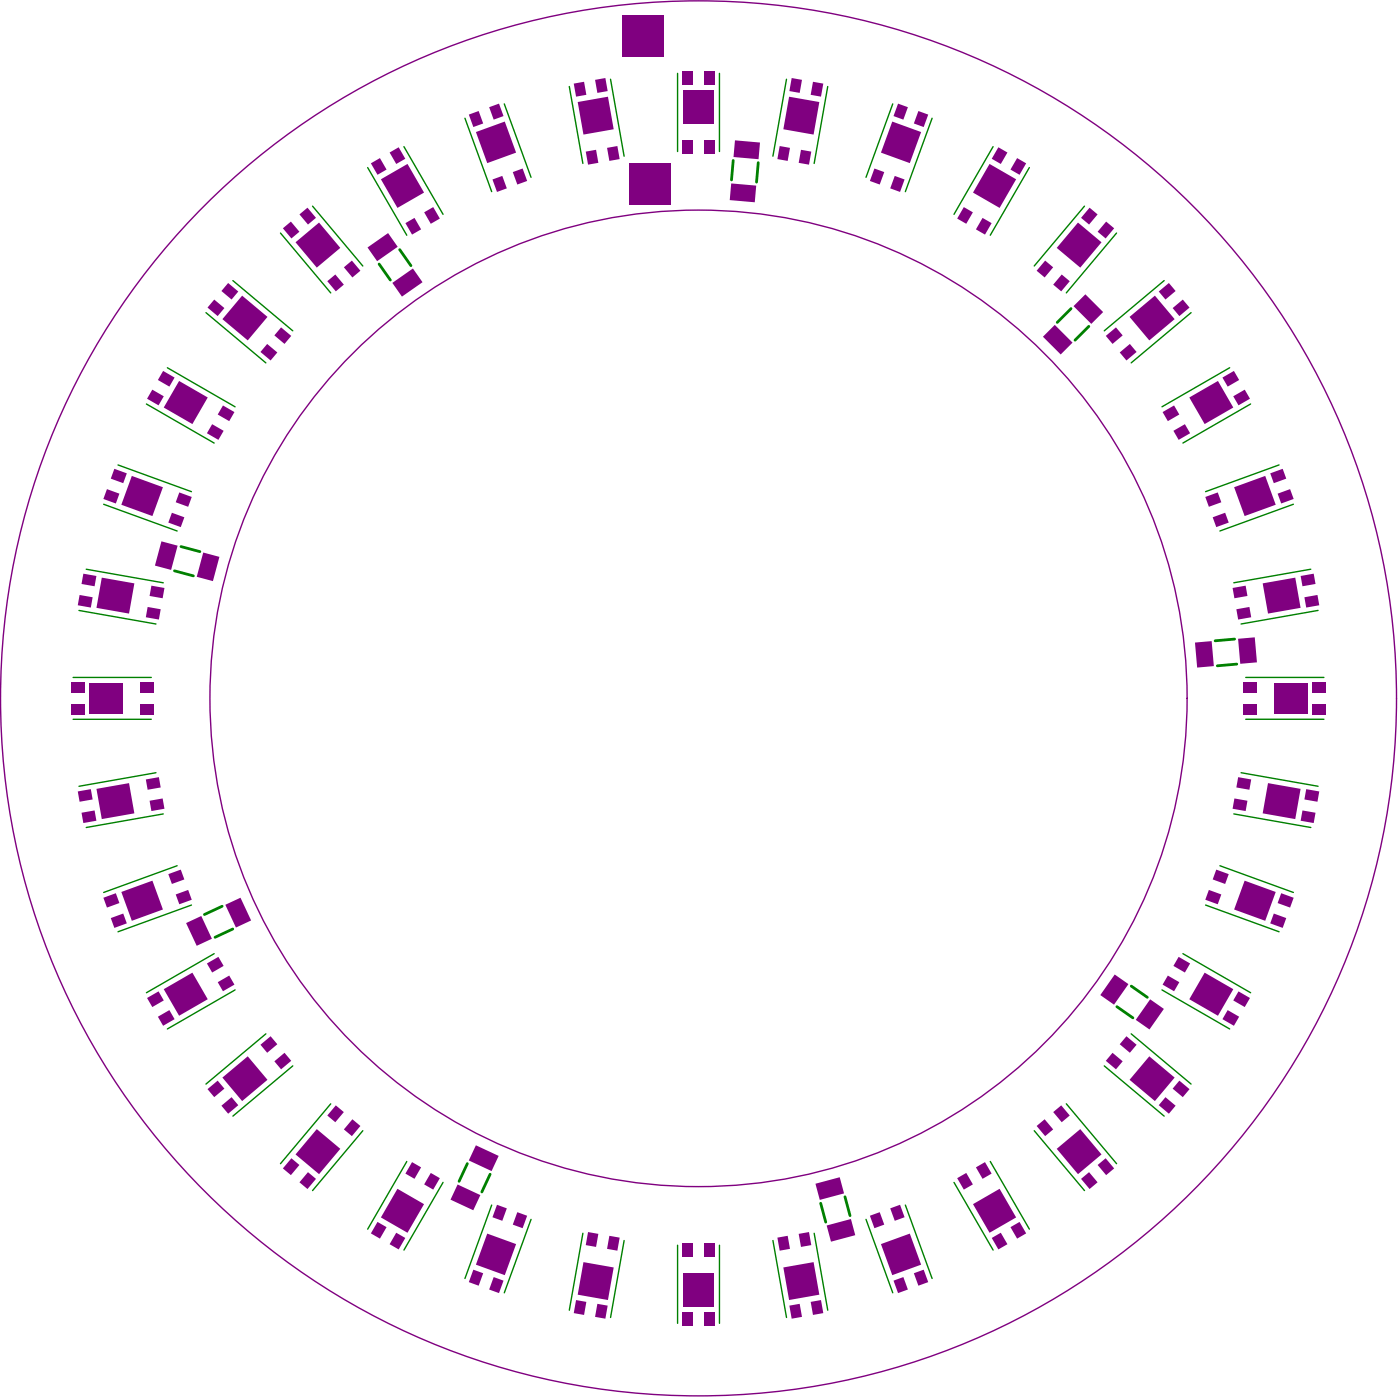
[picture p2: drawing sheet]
<svg xmlns="http://www.w3.org/2000/svg" width="334mm" height="333mm" viewBox="0 0 334 333" stroke-linecap="round" stroke-linejoin="round" font-family="sans-serif">
<g fill="none" stroke="#800080" stroke-width=".33">
<path d="M48.9 48.9a166.3 166.3 0 0 1 252.5 20.1 166.3 166.3 0 0 1-60.3 246.1 166.3 166.3 0 0 1-209.4-51.3 166.3 166.3 0 0 1 17.2-214.9z"/>
<circle cx="166.6" cy="166.4" r="116.4"/>
</g>
<g fill="#800080">
<path d="M35.1 237.8l2.7-1.6 1.2 2.2-2.7 1.6z" fill-rule="evenodd"/>
<path d="M35.7 190.8l3.1-.5 .4 2.4-3.1 .6z" fill-rule="evenodd"/>
<path d="M35.2 144.6l3.1 .6-.4 2.4-3.1-.5z" fill-rule="evenodd"/>
<path d="M50.6 101.1l2.7 1.6-1.2 2.1-2.8-1.6z" fill-rule="evenodd"/>
<path d="M63.7 82l2.4 2-1.6 1.9-2.4-2z" fill-rule="evenodd"/>
<path d="M82 63.7l1.9-1.6 2 2.4-1.9 1.6z" fill-rule="evenodd"/>
<path d="M90 291.2l2.1 1.2-1.5 2.8-2.2-1.3z" fill-rule="evenodd"/>
<path d="M98.2 276.9l2.2 1.3-1.6 2.7-2.2-1.2z" fill-rule="evenodd"/>
<path d="M117.7 304.3l2.3 .9-1.1 2.9-2.3-.8z" fill-rule="evenodd"/>
<path d="M117.4 42.8l2.3-.9 1.1 3-2.3 .8z" fill-rule="evenodd"/>
<path d="M122.2 41l2.4-.8 1.1 2.9-2.4 .9z" fill-rule="evenodd"/>
<path d="M142.4 310.7l2.5 .4-.6 3.1-2.5-.4z" fill-rule="evenodd"/>
<path d="M144.7 35.2l2.5-.4 .5 3.1-2.4 .4z" fill-rule="evenodd"/>
<path d="M162.7 312.7h2.5v3.1h-2.5z" fill-rule="evenodd"/>
<path d="M162.7 33.4h2.5v3.2h-2.5z" fill-rule="evenodd"/>
<path d="M185.9 34.8l2.4 .4-.5 3.1-2.5-.4z" fill-rule="evenodd"/>
<path d="M190.9 35.7l2.5 .4-.6 3.1-2.4-.4z" fill-rule="evenodd"/>
<path d="M213.3 41.9l2.3 .9-1 2.9-2.4-.8z" fill-rule="evenodd"/>
<path d="M251.1 265l1.9-1.6 2 2.4-1.9 1.6z" fill-rule="evenodd"/>
<path d="M265.2 250.9l2.4 2-1.6 1.9-2.4-2z" fill-rule="evenodd"/>
<path d="M291.4 90l2.7-1.6 1.3 2.2-2.7 1.5z" fill-rule="evenodd"/>
<path d="M304.6 117.6l2.9-1 .9 2.3-3 1.1z" fill-rule="evenodd"/>
<path d="M312.9 162.6h3.2v2.5h-3.2z" fill-rule="evenodd"/>
<path d="M310.9 142.3l3.2-.5 .4 2.4-3.1 .6z" fill-rule="evenodd"/>
<path d="M34.8 185.7l3.1-.5 .4 2.4-3.1 .6z" fill-rule="evenodd"/>
<path d="M36.1 139.6l3.1 .5-.4 2.5-3.1-.6z" fill-rule="evenodd"/>
<path d="M36.3 92.9l2.7 1.5-1.2 2.2-2.7-1.6z" fill-rule="evenodd"/>
<path d="M41.9 213.1l3-1 .8 2.3-3 1.1z" fill-rule="evenodd"/>
<path d="M42.7 117.3l3 1.1-.8 2.4-3-1.1z" fill-rule="evenodd"/>
<path d="M49.3 229.6l2.8-1.6 1.2 2.2-2.7 1.6z" fill-rule="evenodd"/>
<path d="M62.1 249l2.4-2.1 1.6 1.9-2.4 2.1z" fill-rule="evenodd"/>
<path d="M69.5 276l1.9 1.6-2.1 2.4-1.9-1.6z" fill-rule="evenodd"/>
<path d="M67.4 54.4l1.9-1.6 2.1 2.4-1.9 1.6z" fill-rule="evenodd"/>
<path d="M84 266.7l1.9 1.6-2 2.4-1.9-1.6z" fill-rule="evenodd"/>
<path d="M88.4 38.9l2.2-1.2 1.5 2.7-2.1 1.3z" fill-rule="evenodd"/>
<path d="M96.6 53.2l2.2-1.3 1.6 2.8-2.2 1.2z" fill-rule="evenodd"/>
<path d="M118.5 287.1l2.3 .8-1.1 3-2.3-.8z" fill-rule="evenodd"/>
<path d="M116.6 25.5l2.3-.8 1.1 3-2.3 .8z" fill-rule="evenodd"/>
<path d="M123.3 288.9l2.4 .8-1.1 3-2.4-.9z" fill-rule="evenodd"/>
<path d="M136.8 19.9l2.4-.4 .6 3.1-2.5 .4z" fill-rule="evenodd"/>
<path d="M145.3 294.5l2.4 .4-.5 3.1-2.5-.4z" fill-rule="evenodd"/>
<path d="M141.8 19l2.5-.4 .6 3.1-2.5 .4z" fill-rule="evenodd"/>
<path d="M162.7 296.2h2.5v3.2h-2.5z" fill-rule="evenodd"/>
<path d="M162.7 17h2.5v3.1h-2.5z" fill-rule="evenodd"/>
<path d="M185.3 294.9l2.5-.4 .5 3.1-2.4 .4z" fill-rule="evenodd"/>
<path d="M190.4 294l2.4-.4 .6 3.1-2.5 .4z" fill-rule="evenodd"/>
<path d="M212.2 287.9l2.4-.8 1 3-2.3 .8z" fill-rule="evenodd"/>
<path d="M217.8 303.4l2.4-.8 1.1 2.9-2.4 .9z" fill-rule="evenodd"/>
<path d="M218.9 26.5l2.4 .8-1.1 3-2.4-.9z" fill-rule="evenodd"/>
<path d="M253.1 65.4l1.9 1.6-2 2.4-1.9-1.6z" fill-rule="evenodd"/>
<path d="M257.7 280.9l1.9-1.6 2 2.4-1.9 1.6z" fill-rule="evenodd"/>
<path d="M259.7 49.5l1.9 1.6-2 2.4-1.9-1.6z" fill-rule="evenodd"/>
<path d="M263.6 80l2.4-2 1.6 1.9-2.4 2.1z" fill-rule="evenodd"/>
<path d="M284.9 153.1l3.9-.3 .6 5.9-4 .4z" fill-rule="evenodd"/>
<path d="M292.7 240.7l2.7 1.6-1.3 2.1-2.7-1.5z" fill-rule="evenodd"/>
<path d="M305.4 212.9l3 1-.9 2.4-2.9-1.1z" fill-rule="evenodd"/>
<path d="M311.4 188.1l3.1 .5-.4 2.5-3.2-.6z" fill-rule="evenodd"/>
<path d="M312.9 167.7h3.2v2.5h-3.2z" fill-rule="evenodd"/>
<path d="M137.3 309.8l2.5 .4-.6 3.1-2.4-.4z" fill-rule="evenodd"/>
<path d="M278.4 232.5l2.7 1.6-1.2 2.1-2.8-1.6z" fill-rule="evenodd"/>
<path d="M277.1 98.2l2.8-1.6 1.2 2.2-2.7 1.6z" fill-rule="evenodd"/>
<path d="M16.9 162.6h3.2v2.5h-3.2z" fill-rule="evenodd"/>
<path d="M19 141.8l3.1 .5-.4 2.5-3.2-.6z" fill-rule="evenodd"/>
<path d="M19.9 136.7l3.1 .6-.5 2.4-3.1-.5z" fill-rule="evenodd"/>
<path d="M26.4 218.8l3-1.1 .8 2.3-2.9 1.1z" fill-rule="evenodd"/>
<path d="M33.4 162.6h3.2v2.5h-3.2z" fill-rule="evenodd"/>
<path d="M41 122.2l2.9 1.1-.8 2.3-3-1.1z" fill-rule="evenodd"/>
<path d="M25.5 116.6l3 1-.9 2.4-3-1.1z" fill-rule="evenodd"/>
<path d="M38.9 88.4l2.7 1.6-1.2 2.1-2.8-1.5z" fill-rule="evenodd"/>
<path d="M65.4 252.9l2.4-2 1.6 1.9-2.4 2z" fill-rule="evenodd"/>
<path d="M54.4 67.4l2.4 2.1-1.6 1.9-2.4-2.1z" fill-rule="evenodd"/>
<path d="M80.1 263.4l1.9 1.6-2.1 2.4-1.9-1.6z" fill-rule="evenodd"/>
<path d="M92.9 36.3l2.1-1.2 1.6 2.7-2.1 1.3z" fill-rule="evenodd"/>
<path d="M139.6 36.1l2.5-.4 .5 3.1-2.4 .4z" fill-rule="evenodd"/>
<path d="M167.8 312.7h2.5v3.1h-2.5z" fill-rule="evenodd"/>
<path d="M167.8 33.4h2.5v3.2h-2.5z" fill-rule="evenodd"/>
<path d="M175.2 33.4l6 .6-.4 3.9-5.9-.5z" fill-rule="evenodd"/>
<path d="M188.2 311.1l2.4-.4 .6 3.1-2.5 .4z" fill-rule="evenodd"/>
<path d="M197.1 292l5.7-1.5 1.1 3.8-5.8 1.6z" fill-rule="evenodd"/>
<path d="M208.4 40.2l2.4 .8-1.1 3-2.3-.9z" fill-rule="evenodd"/>
<path d="M213 305.2l2.3-.9 1.1 3-2.3 .8z" fill-rule="evenodd"/>
<path d="M232.6 278.2l2.2-1.3 1.6 2.8-2.2 1.2z" fill-rule="evenodd"/>
<path d="M240.9 292.4l2.1-1.2 1.6 2.7-2.1 1.3z" fill-rule="evenodd"/>
<path d="M249.1 62.1l2 1.6-2.1 2.4-1.9-1.6z" fill-rule="evenodd"/>
<path d="M281.1 257.5l2.5 2-1.6 1.9-2.5-2z" fill-rule="evenodd"/>
<path d="M289.1 123.3l2.9-1.1 .9 2.3-3 1.1z" fill-rule="evenodd"/>
<path d="M279.7 102.7l2.8-1.6 1.2 2.1-2.7 1.6z" fill-rule="evenodd"/>
<path d="M266.9 84l2.4-2 1.6 1.9-2.4 2z" fill-rule="evenodd"/>
<path d="M276.2 69.5l2.4-2.1 1.6 1.9-2.4 2.1z" fill-rule="evenodd"/>
<path d="M295.2 236.2l2.8 1.6-1.3 2.2-2.7-1.6z" fill-rule="evenodd"/>
<path d="M303.6 217.7l3 1.1-.8 2.3-3-1.1z" fill-rule="evenodd"/>
<path d="M296.5 162.6h3.1v2.5h-3.1z" fill-rule="evenodd"/>
<path d="M294.7 145.2l3.1-.6 .5 2.5-3.2 .5z" fill-rule="evenodd"/>
<path d="M310 137.3l3.2-.6 .4 2.5-3.1 .5z" fill-rule="evenodd"/>
<path d="M19.4 193.7l3.1-.6 .5 2.5-3.1 .5z" fill-rule="evenodd"/>
<path d="M18.5 188.6l3.2-.5 .4 2.4-3.1 .6z" fill-rule="evenodd"/>
<path d="M16.9 167.7h3.2v2.5h-3.2z" fill-rule="evenodd"/>
<path d="M37.6 242.3l2.8-1.6 1.2 2.2-2.7 1.5z" fill-rule="evenodd"/>
<path d="M28.9 212.6l7.4-2.7 2.5 6.8-7.4 2.7z" fill-rule="evenodd"/>
<path d="M24.6 213.9l3-1.1 .9 2.4-3 1.1z" fill-rule="evenodd"/>
<path d="M40.1 208.3l3-1.1 .8 2.4-2.9 1z" fill-rule="evenodd"/>
<path d="M33.4 167.7h3.2v2.5h-3.2z" fill-rule="evenodd"/>
<path d="M38.5 129l3.8 1-1.5 5.8-3.9-1z" fill-rule="evenodd"/>
<path d="M27.3 111.7l2.9 1.1-.8 2.3-3-1z" fill-rule="evenodd"/>
<path d="M31.4 113.4l7.4 2.7-2.5 6.9-7.4-2.7z" fill-rule="evenodd"/>
<path d="M73.4 279.3l1.9 1.6-2 2.4-1.9-1.6z" fill-rule="evenodd"/>
<path d="M52.8 263.5l2.4-2 1.6 1.9-2.4 2z" fill-rule="evenodd"/>
<path d="M53.7 215.6l3.6-1.7 2.6 5.4-3.7 1.7z" fill-rule="evenodd"/>
<path d="M67 78l2.4 2-1.6 2-2.4-2.1z" fill-rule="evenodd"/>
<path d="M57.7 70.4l6.1 5.1-4.7 5.6-6.1-5z" fill-rule="evenodd"/>
<path d="M71.4 51.1l1.9-1.6 2 2.4-1.9 1.6z" fill-rule="evenodd"/>
<path d="M94.5 293.8l2.1 1.2-1.6 2.7-2.1-1.2z" fill-rule="evenodd"/>
<path d="M87.6 59l4.9-3.5 2.3 3.3-4.9 3.4z" fill-rule="evenodd"/>
<path d="M78 67l1.9-1.6 2.1 2.4-1.9 1.6z" fill-rule="evenodd"/>
<path d="M112.8 302.6l2.4 .8-1.1 3-2.3-.9z" fill-rule="evenodd"/>
<path d="M116.1 294l6.9 2.5-2.7 7.4-6.9-2.5z" fill-rule="evenodd"/>
<path d="M113.4 272.9l5.5 2.5-1.7 3.7-5.4-2.6z" fill-rule="evenodd"/>
<path d="M111.8 27.3l2.3-.8 1.1 2.9-2.4 .9z" fill-rule="evenodd"/>
<path d="M113.4 31.5l6.9-2.5 2.7 7.4-6.9 2.5z" fill-rule="evenodd"/>
<path d="M140.2 293.6l2.4 .4-.5 3.1-2.5-.4z" fill-rule="evenodd"/>
<path d="M139.1 300.8l7.2 1.2-1.4 7.8-7.2-1.3z" fill-rule="evenodd"/>
<path d="M137.7 24.3l7.2-1.3 1.4 7.8-7.2 1.3z" fill-rule="evenodd"/>
<path d="M167.8 296.2h2.5v3.2h-2.5z" fill-rule="evenodd"/>
<path d="M162.9 303.5h7.3v7.9h-7.3z" fill-rule="evenodd"/>
<path d="M174.3 43.7l6 .5-.4 4-5.9-.5z" fill-rule="evenodd"/>
<path d="M167.8 17h2.5v3.1h-2.5z" fill-rule="evenodd"/>
<path d="M162.9 21.5h7.3v7.9h-7.3z" fill-rule="evenodd"/>
<path d="M186.7 302l7.2-1.2 1.4 7.7-7.2 1.3z" fill-rule="evenodd"/>
<path d="M207.4 289.7l2.3-.8 1.1 2.9-2.4 .9z" fill-rule="evenodd"/>
<path d="M194.4 282.1l5.8-1.6 1 3.9-5.8 1.5z" fill-rule="evenodd"/>
<path d="M188.7 18.6l2.5 .4-.6 3.1-2.4-.4z" fill-rule="evenodd"/>
<path d="M193.8 19.5l2.5 .4-.6 3.1-2.5-.4z" fill-rule="evenodd"/>
<path d="M188.1 23l7.2 1.3-1.4 7.8-7.2-1.3z" fill-rule="evenodd"/>
<path d="M228.2 280.7l2.1-1.2 1.6 2.7-2.1 1.3z" fill-rule="evenodd"/>
<path d="M234.2 51.9l2.2 1.3-1.6 2.7-2.2-1.2z" fill-rule="evenodd"/>
<path d="M229.8 49.3l2.1 1.3-1.6 2.7-2.1-1.2z" fill-rule="evenodd"/>
<path d="M214.1 24.7l2.3 .8-1.1 3-2.3-.8z" fill-rule="evenodd"/>
<path d="M247.1 268.3l1.9-1.6 2.1 2.4-2 1.6z" fill-rule="evenodd"/>
<path d="M261.6 277.6l2-1.6 2 2.4-1.9 1.6z" fill-rule="evenodd"/>
<path d="M251.9 273.8l5.6-4.7 5.1 6-5.6 4.7z" fill-rule="evenodd"/>
<path d="M248.6 80.2l2.8-2.8 4.3 4.2-2.9 2.9z" fill-rule="evenodd"/>
<path d="M263.7 52.8l1.9 1.6-2 2.4-2-1.6z" fill-rule="evenodd"/>
<path d="M257 53l5.6 4.7-5.1 6.1-5.6-4.7z" fill-rule="evenodd"/>
<path d="M242.5 37.7l2.1 1.2-1.6 2.8-2.1-1.3z" fill-rule="evenodd"/>
<path d="M277.8 261.5l2.4 2-1.6 1.9-2.4-2z" fill-rule="evenodd"/>
<path d="M274.2 238.1l3.2 2.3-3.4 4.9-3.3-2.3z" fill-rule="evenodd"/>
<path d="M268.5 246.9l2.4 2.1-1.6 1.9-2.4-2.1z" fill-rule="evenodd"/>
<path d="M281 228l2.7 1.6-1.2 2.2-2.8-1.6z" fill-rule="evenodd"/>
<path d="M288.2 212.1l2.9 1-.8 2.4-3-1.1z" fill-rule="evenodd"/>
<path d="M289.9 207.2l3 1.1-.9 2.3-2.9-1z" fill-rule="evenodd"/>
<path d="M287.3 118.4l3-1.1 .8 2.4-2.9 1.1z" fill-rule="evenodd"/>
<path d="M279.5 73.4l2.5-2 1.6 1.9-2.5 2z" fill-rule="evenodd"/>
<path d="M269.3 75.5l6-5.1 4.7 5.7-6 5z" fill-rule="evenodd"/>
<path d="M296.7 209.9l7.4 2.7-2.5 6.8-7.4-2.7z" fill-rule="evenodd"/>
<path d="M295.1 185.2l3.2 .5-.5 2.5-3.1-.6z" fill-rule="evenodd"/>
<path d="M310.5 193.1l3.1 .6-.4 2.4-3.2-.5z" fill-rule="evenodd"/>
<path d="M302.3 186.6l7.7 1.4-1.2 7.2-7.8-1.4z" fill-rule="evenodd"/>
<path d="M295.1 152.2l4-.3 .5 5.9-3.9 .4z" fill-rule="evenodd"/>
<path d="M296.5 167.7h3.1v2.5h-3.1z" fill-rule="evenodd"/>
<path d="M303.7 162.8h7.9v7.3h-7.9z" fill-rule="evenodd"/>
<path d="M301 139l7.8-1.4 1.2 7.2-7.7 1.4z" fill-rule="evenodd"/>
<path d="M302.8 112.8l3-1.1 .8 2.4-3 1z" fill-rule="evenodd"/>
<path d="M294.2 116.1l7.4-2.7 2.5 6.9-7.4 2.7z" fill-rule="evenodd"/>
<path d="M294 94.4l2.7-1.5 1.3 2.1-2.8 1.6z" fill-rule="evenodd"/>
<path d="M39 235.7l6.9-3.9 3.6 6.3-6.8 4z" fill-rule="evenodd"/>
<path d="M42.7 90.8l6.8 3.9-3.6 6.4-6.9-4z" fill-rule="evenodd"/>
<path d="M53 256.8l6.1-5.1 4.7 5.6-6.1 5.1z" fill-rule="evenodd"/>
<path d="M51.9 234.1l2.7-1.6 1.3 2.1-2.7 1.6z" fill-rule="evenodd"/>
<path d="M53.1 96.6l2.8 1.6-1.3 2.2-2.7-1.6z" fill-rule="evenodd"/>
<path d="M94.7 283.3l6.4 3.6-4 6.9-6.3-3.7z" fill-rule="evenodd"/>
<path d="M93.5 67.4l4.9-3.4 2.3 3.3-4.9 3.4z" fill-rule="evenodd"/>
<path d="M90.8 42.7l6.3-3.6 4 6.8-6.4 3.6z" fill-rule="evenodd"/>
<path d="M109.1 282.3l5.4 2.5-1.7 3.6-5.4-2.5z" fill-rule="evenodd"/>
<path d="M193.2 310.2l2.5-.4 .6 3.1-2.5 .4z" fill-rule="evenodd"/>
<path d="M255.9 73l2.8-2.9 4.3 4.3-2.9 2.8z" fill-rule="evenodd"/>
<path d="M274 251.7l6 5.1-4.7 5.6-6-5.1z" fill-rule="evenodd"/>
<path d="M49.5 259.5l2.4-2 1.6 1.9-2.4 2z" fill-rule="evenodd"/>
<path d="M238 35.1l2.1 1.2-1.5 2.8-2.2-1.3z" fill-rule="evenodd"/>
<path d="M294.3 190.3l3.1 .5-.5 2.5-3.1-.6z" fill-rule="evenodd"/>
<path d="M44.4 220l3.6-1.7 2.5 5.4-3.6 1.7z" fill-rule="evenodd"/>
<path d="M23 188l7.8-1.4 1.2 7.2-7.7 1.4z" fill-rule="evenodd"/>
<path d="M21.4 162.8h7.9v7.3h-7.9z" fill-rule="evenodd"/>
<path d="M48.4 131.7l3.9 1-1.5 5.8-3.9-1.1z" fill-rule="evenodd"/>
<path d="M24.3 137.6l7.7 1.4-1.2 7.2-7.8-1.4z" fill-rule="evenodd"/>
<path d="M51.1 71.4l2.4 2-1.6 1.9-2.4-2z" fill-rule="evenodd"/>
<path d="M102.7 279.5l2.2 1.2-1.6 2.8-2.2-1.3z" fill-rule="evenodd"/>
<path d="M75.5 269.1l5.6 4.7-5 6-5.7-4.7z" fill-rule="evenodd"/>
<path d="M101.1 50.6l2.2-1.3 1.6 2.8-2.2 1.2z" fill-rule="evenodd"/>
<path d="M70.4 57.7l5.7-4.7 5 6.1-5.6 4.7z" fill-rule="evenodd"/>
<path d="M148.2 3.5h10v10h-10z" fill-rule="evenodd"/>
<path d="M210 296.5l6.9-2.5 2.7 7.4-6.9 2.5z" fill-rule="evenodd"/>
<path d="M236.4 295l2.2-1.2 1.5 2.7-2.1 1.2z" fill-rule="evenodd"/>
<path d="M212.7 29l6.9 2.5-2.7 7.4-6.9-2.5z" fill-rule="evenodd"/>
<path d="M293.8 140.1l3.1-.5 .5 2.4-3.1 .6z" fill-rule="evenodd"/>
<path d="M149.9 38.9h10v9.9h-10z" fill-rule="evenodd"/>
<path d="M265.7 232.2l3.3 2.3-3.4 4.9-3.3-2.3z" fill-rule="evenodd"/>
<path d="M231.9 286.9l6.4-3.6 3.9 6.8-6.3 3.7z" fill-rule="evenodd"/>
<path d="M235.9 39.1l6.3 3.6-3.9 6.8-6.4-3.6z" fill-rule="evenodd"/>
<path d="M287.2 231.8l6.8 3.9-3.7 6.4-6.8-4z" fill-rule="evenodd"/>
<path d="M283.5 94.7l6.8-3.9 3.7 6.3-6.8 4z" fill-rule="evenodd"/>
</g>
<g fill="none" stroke="#008000" stroke-width=".66">
<path d="M174.8 38.2l-.4 4.7M180.7 38.8l-.4 4.6M95.3 59.5l2.7 3.8M90.4 62.9l2.6 3.8M255.3 73.5l-3.3 3.3M259.6 77.8l-3.3 3.3M41.6 136l4.5 1.2M43.1 130.2l4.5 1.3M294.3 152.3l-4.6 .4M294.8 158.3l-4.6 .4M53 216l-4.3 1.9M55.5 221.4l-4.2 1.9"/>
<path d="M266.2 239.9l3.9 2.7M269.7 235l3.8 2.7M111.4 277.3l-2 4.2M116.8 279.8l-1.9 4.2M195.6 286.7l1.2 4.5M201.4 285.2l1.2 4.5"/>
</g>
<g fill="none" stroke="#008000" stroke-width=".33">
<path d="M145.5 18.9l3.3 18.3M161.5 17.5v18.6M171.5 17.5v18.6M187.5 18.9l-3.3 18.3M87.6 39.9l9.4 16.2M96.3 34.9l9.3 16.2M110.8 28.2l6.4 17.5M120.2 24.8l6.4 17.5M135.7 20.6l3.2 18.3M197.3 20.6l-3.2 18.3M212.8 24.8l-6.4 17.5M222.2 28.2l-6.4 17.5"/>
<path d="M236.7 34.9l-9.3 16.2M245.4 39.9l-9.3 16.2M66.9 55.5l11.9 14.3M74.5 49.1l12 14.3M258.5 49.1l-12 14.3M266.2 55.5l-12 14.3M49.1 74.5l14.3 12M55.5 66.9l14.3 11.9M277.5 66.9l-14.3 11.9M283.9 74.5l-14.3 12M34.9 96.3l16.1 9.3M39.9 87.6l16.1 9.3"/>
<path d="M293.1 87.6l-16.1 9.3M298.1 96.3l-16.1 9.3M28.1 110.8l17.5 6.4M304.9 110.8l-17.5 6.4M20.6 135.6l18.3 3.3M24.7 120.2l17.5 6.3M308.3 120.2l-17.5 6.3M312.5 135.6l-18.4 3.3M18.8 145.5l18.4 3.2M314.2 145.5l-18.4 3.2M17.4 171.4h18.7M17.4 161.4h18.7"/>
<path d="M297 171.4h18.6M297 161.4h18.6M37.2 184.1l-18.4 3.3M38.9 194l-18.3 3.2M294.1 194l18.4 3.2M295.8 184.1l18.4 3.3M42.2 206.3l-17.5 6.4M45.6 215.7l-17.5 6.3M287.4 215.7l17.5 6.3M290.8 206.3l17.5 6.4M51 227.3l-16.1 9.3M56 235.9l-16.1 9.3"/>
<path d="M277 235.9l16.1 9.3M282 227.3l16.1 9.3M63.4 246.4l-14.3 11.9M69.8 254l-14.3 12M263.2 254l14.3 12M269.6 246.4l14.3 11.9M78.8 263l-11.9 14.3M86.5 269.4l-12 14.3M97 276.8l-9.4 16.1M236.1 276.8l9.3 16.1M246.5 269.4l12 14.3M254.2 263l12 14.3"/>
<path d="M105.6 281.8l-9.3 16.1M117.2 287.2l-6.4 17.5M126.6 290.6l-6.4 17.5M138.9 293.9l-3.2 18.3M148.8 295.6l-3.3 18.3M161.5 296.7v18.6M171.5 296.7v18.6M184.2 295.6l3.3 18.3M194.1 293.9l3.2 18.3M206.4 290.6l6.4 17.5M215.8 287.2l6.4 17.5M227.4 281.8l9.3 16.1"/>
</g>
</svg>
